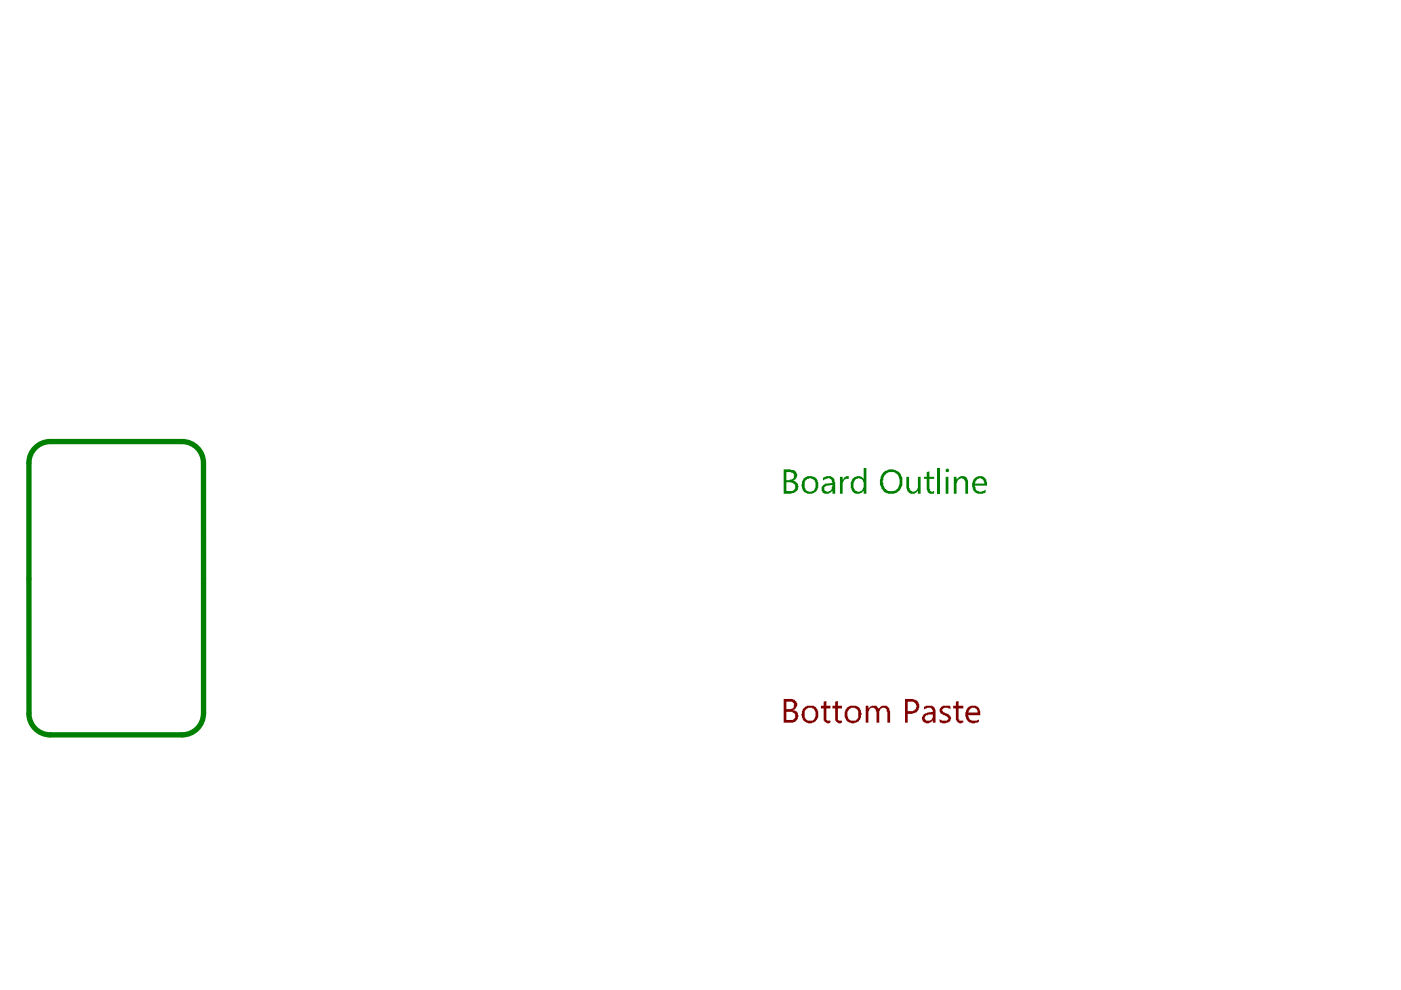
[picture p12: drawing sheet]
<svg xmlns="http://www.w3.org/2000/svg" width="297mm" height="210mm" viewBox="0 0 297 210" stroke-linecap="round" stroke-linejoin="round" font-family="sans-serif">
<path d="M6.1 98.1v53.2M10.7 93.6h27.9M43.1 98.1l.1 53.2M10.7 155.8h27.9" fill="none" stroke="#008000" stroke-width="1.1"/>
<g fill="#008000">
<path d="M178.1 101.1h.6v.7l.4-.7 .9-.1v.7v-.2h-.8l-.4 .5-.1 .4v2.3h-.6z"/>
<path d="M192.2 101.1h.5v2.3l.2 .1a.71 .71 0 0 0 .5 .7 .71 .71 0 0 0 .8-.2l.4-.5v-2.4h.6v3.6h-.6v-.6h-.1a1.15 1.15 0 0 1-1.3 .6 1.15 1.15 0 0 1-.9-1l-.1-.2z"/>
<path d="M196.5 100.1l.6-.2v1.2h1v.4h-1v2.2h.1a.44 .44 0 0 0 .2 .5 .44 .44 0 0 0 .5-.1h.2l-.2 .6h-.8l-.5-.4-.1-.5v-2.3h-.6v-.4h.6z"/>
<path d="M198.8 99.2h.6v5.5h-.6z"/>
<path d="M202.2 101.1h.6v.6a1.46 1.46 0 0 1 1.7-.7v.1a.55 .55 0 0 1 .6 .7h.1v2.9h-.5v-2.2a.97 .97 0 0 0-1-1.1v.1h-.3l-.5 .5v.4h-.1v2.3h-.6z"/>
<path d="M166.7 100.1v1.7h.7v-.1a.75 .75 0 0 0 .9-.5 .75 .75 0 0 0-.4-1l-.2-.1zM166.7 102.2v1.9h1.3l.2-.1a.85 .85 0 0 0 .4-.9 .85 .85 0 0 0-.7-.7l-.2-.2zM166.2 99.5h1.4l.1 .2a1.13 1.13 0 0 1 1.2 .6 1.13 1.13 0 0 1-.3 1.4l-.4 .3 .5 .1a1.46 1.46 0 0 1 .2 2l-.3 .3-.9 .3h-1.5z"/>
<path d="M170.8 101.8v.2a2.15 2.15 0 0 0 .2 2.1l.5 .2h.5l.2-.2a.55 .55 0 0 0 .6-.7h.1v-.3a1.43 1.43 0 0 0-1.1-1.7zM170.3 101.5a2.12 2.12 0 0 1 2.6-.3 2.5 2.5 0 0 1 .2 3.1h-.2a1.81 1.81 0 0 1-2.2 .1 1.81 1.81 0 0 1-.7-2.2z"/>
<path d="M174.8 103.3a.58 .58 0 0 0 .4 .8l.2 .2a1 1 0 0 0 1-.9l.1-.6-1.3 .2v.1zM174.5 101.2h.1a1.48 1.48 0 0 1 2.3 .6l.2 .4v2.5h-.6v-.6l-.3 .2a1.11 1.11 0 0 1-1.1 .4 1.11 1.11 0 0 1-.9-.9 1.02 1.02 0 0 1 .7-1.1v-.2l1.6-.1-.1-.2a.67 .67 0 0 0-.3-.7 .67 .67 0 0 0-.7 0l-.9 .3z"/>
<path d="M180.7 101.5h.1a1.43 1.43 0 0 1 2.3 0v-2.3h.6v5.5h-.6v-.7a1.39 1.39 0 0 1-1.4 .7 1.39 1.39 0 0 1-1.2-1.2h-.1v-1.3l.3-.4zM181.1 102a2.15 2.15 0 0 0 .3 2.1h.3a.76 .76 0 0 0 1.1-.3l.2-.4h.1v-1.2a1.07 1.07 0 0 0-1.7-.5z"/>
<path d="M187.6 100.7l-.3 .7a2.27 2.27 0 0 0 .8 2.6l.2 .1a2.61 2.61 0 0 0 2-.4 3.1 3.1 0 0 0 0-3.2h-.1a1.97 1.97 0 0 0-2.3-.1zM187.3 100.1h.1a2.44 2.44 0 0 1 2.9-.1 2.44 2.44 0 0 1 1 2.7v.1a2.45 2.45 0 0 1-4 1.3 2.67 2.67 0 0 1-.6-2.6 1.64 1.64 0 0 1 .6-1.3z"/>
<path d="M200.5 99.5a.4 .4 0 0 1 .5-.1 .4 .4 0 0 1 .2 .4 .39 .39 0 0 1-.5 .3 .39 .39 0 0 1-.2-.6zM200.5 101.1h.6v3.6h-.6z"/>
<path d="M206.8 102l-.1 .5h2v-.3a.98 .98 0 0 0-1.6-.5zM206.4 101.7a1.58 1.58 0 0 1 2.7 .1l.2 1.2h-2.6v.3h.1a.62 .62 0 0 0 .1 .6 .62 .62 0 0 0 .6 .2v.2h.6l.9-.5v.6a1.82 1.82 0 0 1-2 .1 1.82 1.82 0 0 1-.9-1.8z"/>
</g>
<path d="M10.7 93.6a4.5 4.5 0 0 0-4.6 4.5M38.6 93.6a4.5 4.5 0 0 1 4.5 4.5M6.1 151.3a4.5 4.5 0 0 0 4.6 4.5M43.1 151.3a4.5 4.5 0 0 1-4.5 4.5" fill="none" stroke="#008000" stroke-width="1.1"/>
<g fill="#800000">
<path d="M174.6 148.8l.6-.2v1h.9v.6h-.9v2.3a.64 .64 0 0 0 .9 .3v.4a.89 .89 0 0 1-1.2-.1l-.3-.3v-2.6h-.5v-.6h.5z"/>
<path d="M177.1 148.8l.6-.2v1h.8v.6h-.8v2.3a.64 .64 0 0 0 .8 .3v.4a.89 .89 0 0 1-1.1-.1l-.3-.3v-2.6h-.6v-.6h.6z"/>
<path d="M183.5 149.6h.6v.6l.2-.1a1.59 1.59 0 0 1 1.5-.5l.5 .8a1.28 1.28 0 0 1 2.1-.3l.3 .7v2.4h-.6v-2.3h-.1a.73 .73 0 0 0-.6-.8 .73 .73 0 0 0-.8 .5l-.2 .2v2.4h-.6v-2.3l-.1-.1a.72 .72 0 0 0-.7-.7 .72 .72 0 0 0-.7 .7h-.2v2.4h-.6z"/>
<path d="M199.4 150.1a2 2 0 0 1 2.1-.3v.6l-.6-.3h-.4a.58 .58 0 0 0-.7 .7l.7 .4a1.22 1.22 0 0 1 1.2 1.3h-.2a.74 .74 0 0 1-.9 .7l-.1 .2h-.7l-.6-.3v-.6l.4 .1v.2h.5a.64 .64 0 0 0 .8-.3h.2v-.3l-.5-.4h-.2v-.2h-.3l-.7-.4v-.3h-.2z"/>
<path d="M202.7 148.8l.5-.2v1h1v.6h-1v2.3h.2v.3h.8v.4l-.4 .2h-.4v-.2a.51 .51 0 0 1-.6-.6h-.1v-2.4h-.6v-.6h.6z"/>
<path d="M166.7 148.8v1.6h.7a.74 .74 0 0 0 .9-.8 .55 .55 0 0 0-.3-.7l-.1-.1zM166.7 150.9v1.7h1.2a.87 .87 0 0 0 .7-1 .87 .87 0 0 0-1-.7zM166.2 148.2h1.7a1.25 1.25 0 0 1 1.1 1.4l-.4 .8-.4 .1v.1h.4v.2a.6 .6 0 0 1 .6 .8h.1l-.1 .5a1.29 1.29 0 0 1-1.6 1.1h-1.4z"/>
<path d="M170.8 150.5v.1a1.64 1.64 0 0 0 .5 2.2h1l.2-.2a1.97 1.97 0 0 0 .1-2.2 1.44 1.44 0 0 0-1.7 0zM170.2 150.4l.3-.3a2.08 2.08 0 0 1 2.6 0l.1 .1a2.43 2.43 0 0 1-.3 2.7l-.1 .2a2.03 2.03 0 0 1-2.3-.2 2.79 2.79 0 0 1-.5-2.1z"/>
<path d="M179.8 150.6l-.1 .3v1l.1 .2a1.07 1.07 0 0 0 .8 .8 1.07 1.07 0 0 0 1.1-.4l.3-.3v-.4a1.32 1.32 0 0 0-1-1.7 1.13 1.13 0 0 0-1 .5zM179.5 150.1a2.46 2.46 0 0 1 2.6-.2 2.96 2.96 0 0 1 .4 2.3l-.1 .2a1.74 1.74 0 0 1-1.9 .9 1.74 1.74 0 0 1-1.4-1.5v-.9z"/>
<path d="M192.5 148.8v2h1.1v-.2a.51 .51 0 0 0 .6-.5 .95 .95 0 0 0-.2-1.1 .95 .95 0 0 0-1-.2zM191.9 148.2h1.7l.3 .1a1.53 1.53 0 0 1 1 1.5 1.53 1.53 0 0 1-1 1.4l-1.4 .2v1.8h-.6z"/>
<path d="M196.2 151.8v.3h-.2a.58 .58 0 0 0 .8 .7h.1a.55 .55 0 0 0 .7-.6h.2v-.7h-1v.1zM195.9 149.9a1.97 1.97 0 0 1 2.3 .2l.1 .4v2.7h-.5v-.6a1.2 1.2 0 0 1-1.4 .7 1.2 1.2 0 0 1-.9-1.2l.4-.7h.3v-.2l.4-.1 1.2-.2a.79 .79 0 0 0-1-.8l-.9 .3v.1z"/>
<path d="M205.4 150.6l-.2 .5h2.1l-.2-.6a.88 .88 0 0 0-.8-.4 .88 .88 0 0 0-.8 .5zM205.1 150.1a2.16 2.16 0 0 1 2.2-.3l.2 .3 .3 .7v.8h-2.6l.2 .3a.55 .55 0 0 0 .6 .7v.2h1.1l.4-.3v.6h-.1a1.79 1.79 0 0 1-2.2-.2 2.27 2.27 0 0 1-.1-2.8z"/>
</g>
</svg>
